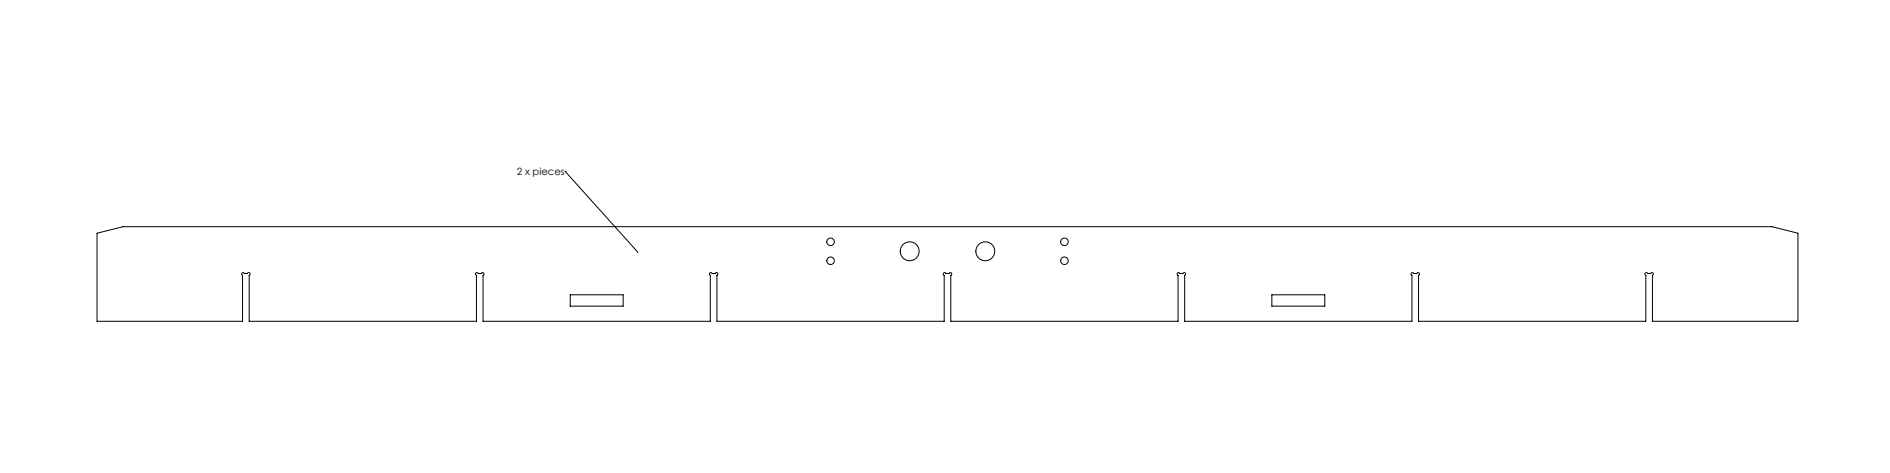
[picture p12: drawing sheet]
<svg xmlns="http://www.w3.org/2000/svg" width="2000mm" height="500mm" viewBox="0 0 2000 500" stroke-linecap="round" stroke-linejoin="round" font-family="sans-serif">
<defs><g id="words">
<text font-size="10.6" x="547" y="185">2 x pieces</text>
</g></defs>
<g fill="none" stroke="#000" stroke-width="1.06">
<path d="M598 181h.1M598 181l77 86M103 247l27-7h1745l28 7v93h-154v-49a1.5 1.5 0 0 0 0-2 1.5 1.5 0 0 0-2 0h-3a1.5 1.5 0 0 0-3 0 1.5 1.5 0 0 0 1 2v49h-241v-49a1.5 1.5 0 0 0 1-2 1.5 1.5 0 0 0-3 0h-3a1.5 1.5 0 0 0-2 0 1.5 1.5 0 0 0 0 2v49h-240v-49a1.5 1.5 0 0 0 0-2 1.5 1.5 0 0 0-2 0h-3a1.5 1.5 0 0 0-3 0 1.5 1.5 0 0 0 1 2v49h-241v-49a1.5 1.5 0 0 0 1-2 1.5 1.5 0 0 0-3 0h-3a1.5 1.5 0 0 0-2 0 1.5 1.5 0 0 0 0 2v49h-240v-49a1.5 1.5 0 0 0 0-2 1.5 1.5 0 0 0-2 0h-3a1.5 1.5 0 0 0-3 0 1.5 1.5 0 0 0 1 2v49h-241v-49a1.5 1.5 0 0 0 1-2 1.5 1.5 0 0 0-3 0h-3a1.5 1.5 0 0 0-2 0 1.5 1.5 0 0 0 0 2v49h-240v-49a1.5 1.5 0 0 0 0-2 1.5 1.5 0 0 0-2 0h-3a1.5 1.5 0 0 0-3 0 1.5 1.5 0 0 0 1 2v49h-154zM603 312h56v12h-56zM1346 312h56v12h-56z"/>
<circle cx="879" cy="256" r="4"/>
<circle cx="1126" cy="256" r="4"/>
<circle cx="879" cy="276" r="4"/>
<circle cx="963" cy="266" r="10"/>
<circle cx="1043" cy="266" r="10"/>
<circle cx="1126" cy="276" r="4"/>
</g>
<use href="#words"/>
</svg>
